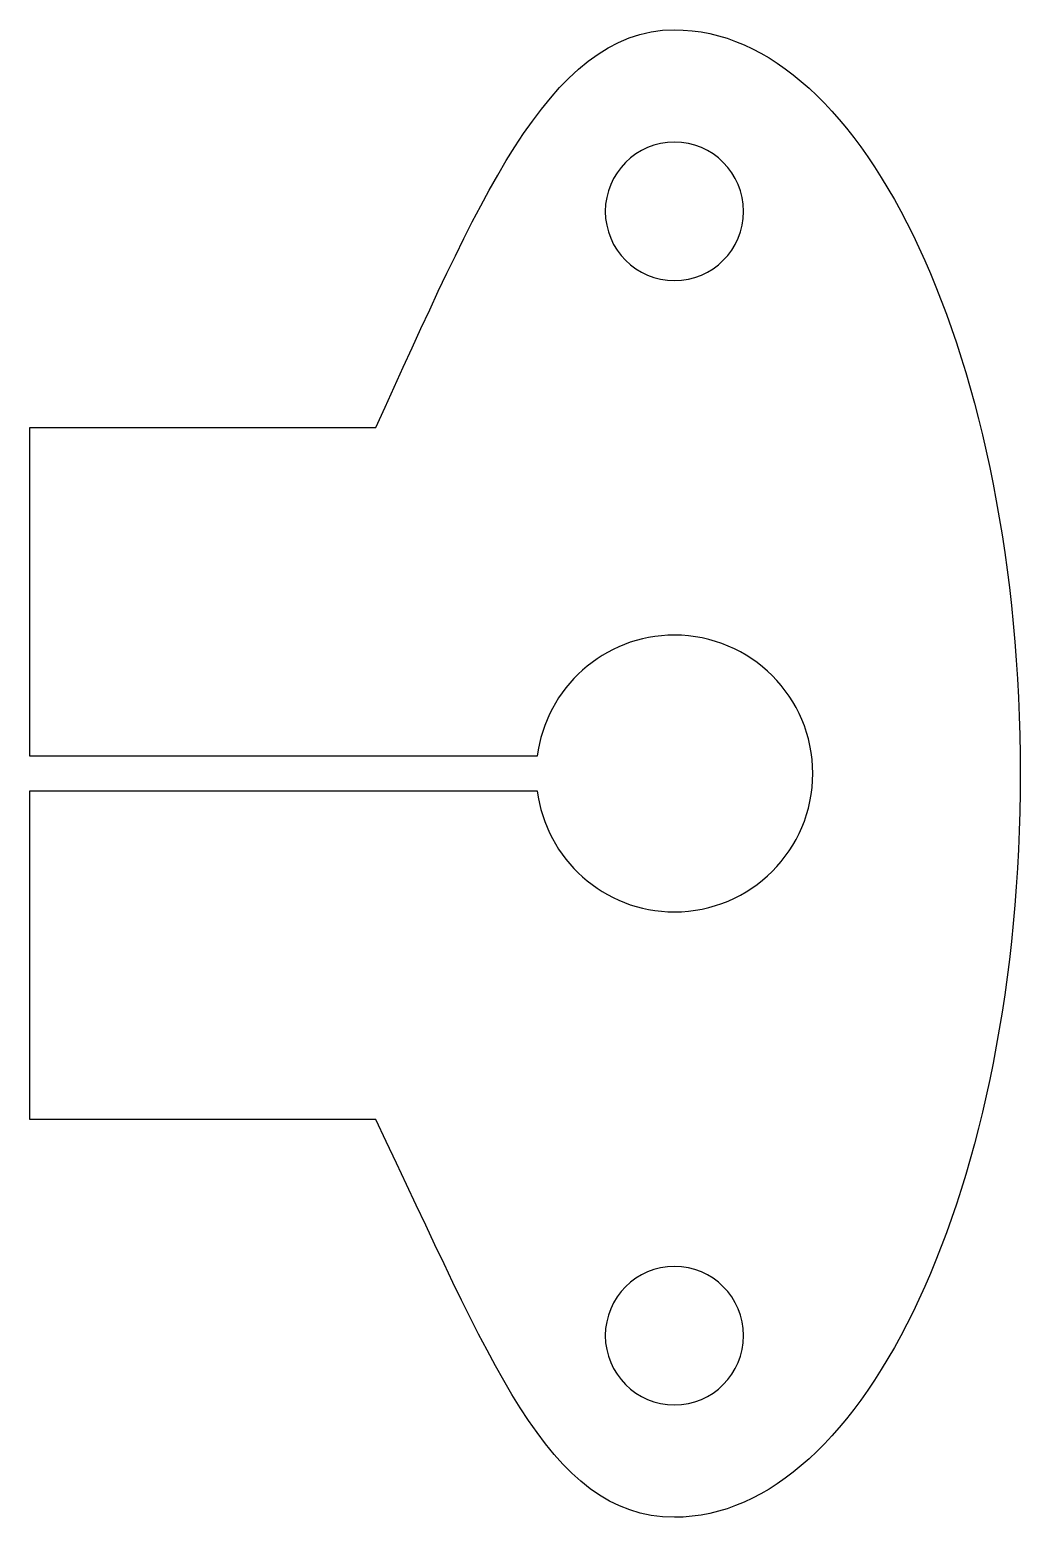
# Model space of a CAD drawing. Extents: x 1534.7 to 1563.3, y -76.3 to -33.3.
import ezdxf

# ---------------------------------------------------------------- set-up
doc = ezdxf.new("R2010")
doc.units = 0
doc.layers.add('INDIVIDUAL_PIECES_TO_LASER', color=7, linetype='CONTINUOUS')

msp = doc.modelspace()

# ---------------------------------------------------------------- linework, layer by layer
at = {"layer": 'INDIVIDUAL_PIECES_TO_LASER'}
for points, knots in [([(1553.337, -33.266), (1549.652, -33.266), (1547.606, -38.453), (1544.7, -44.766), (1544.7, -44.766), (1534.696, -44.766), (1534.696, -44.766), (1534.696, -44.766), (1534.696, -54.266), (1534.696, -54.266), (1534.696, -54.266), (1549.371, -54.266), (1549.371, -54.266), (1549.618, -52.293), (1551.298, -50.766), (1553.337, -50.766), (1555.546, -50.766), (1557.337, -52.557), (1557.337, -54.766), (1557.337, -56.975), (1555.546, -58.766), (1553.337, -58.766), (1551.298, -58.766), (1549.618, -57.238), (1549.371, -55.266), (1549.371, -55.266), (1534.696, -55.266), (1534.696, -55.266), (1534.696, -55.266), (1534.696, -64.766), (1534.696, -64.766), (1534.696, -64.766), (1544.7, -64.766), (1544.7, -64.766), (1548.018, -71.673), (1549.652, -76.266), (1553.337, -76.266), (1558.86, -76.266), (1563.337, -66.64), (1563.337, -54.766), (1563.337, -42.892), (1558.86, -33.266), (1553.337, -33.266)], [0, 0, 0, 0, 1, 1, 1, 2, 2, 2, 3, 3, 3, 4, 4, 4, 5, 5, 5, 6, 6, 6, 7, 7, 7, 8, 8, 8, 9, 9, 9, 10, 10, 10, 11, 11, 11, 12, 12, 12, 13, 13, 13, 14, 14, 14, 14]), ([(1553.337, -40.516), (1552.233, -40.516), (1551.338, -39.62), (1551.338, -38.516), (1551.338, -37.411), (1552.233, -36.516), (1553.337, -36.516), (1554.442, -36.516), (1555.337, -37.411), (1555.337, -38.516), (1555.337, -39.62), (1554.442, -40.516), (1553.337, -40.516)], [0, 0, 0, 0, 1, 1, 1, 2, 2, 2, 3, 3, 3, 4, 4, 4, 4]), ([(1553.337, -73.016), (1552.233, -73.016), (1551.338, -72.121), (1551.338, -71.016), (1551.338, -69.912), (1552.233, -69.016), (1553.337, -69.016), (1554.442, -69.016), (1555.337, -69.912), (1555.337, -71.016), (1555.337, -72.121), (1554.442, -73.016), (1553.337, -73.016)], [0, 0, 0, 0, 1, 1, 1, 2, 2, 2, 3, 3, 3, 4, 4, 4, 4])]:
    msp.add_open_spline(points, degree=3, knots=knots, dxfattribs=at)

doc.saveas('drawing.dxf')
